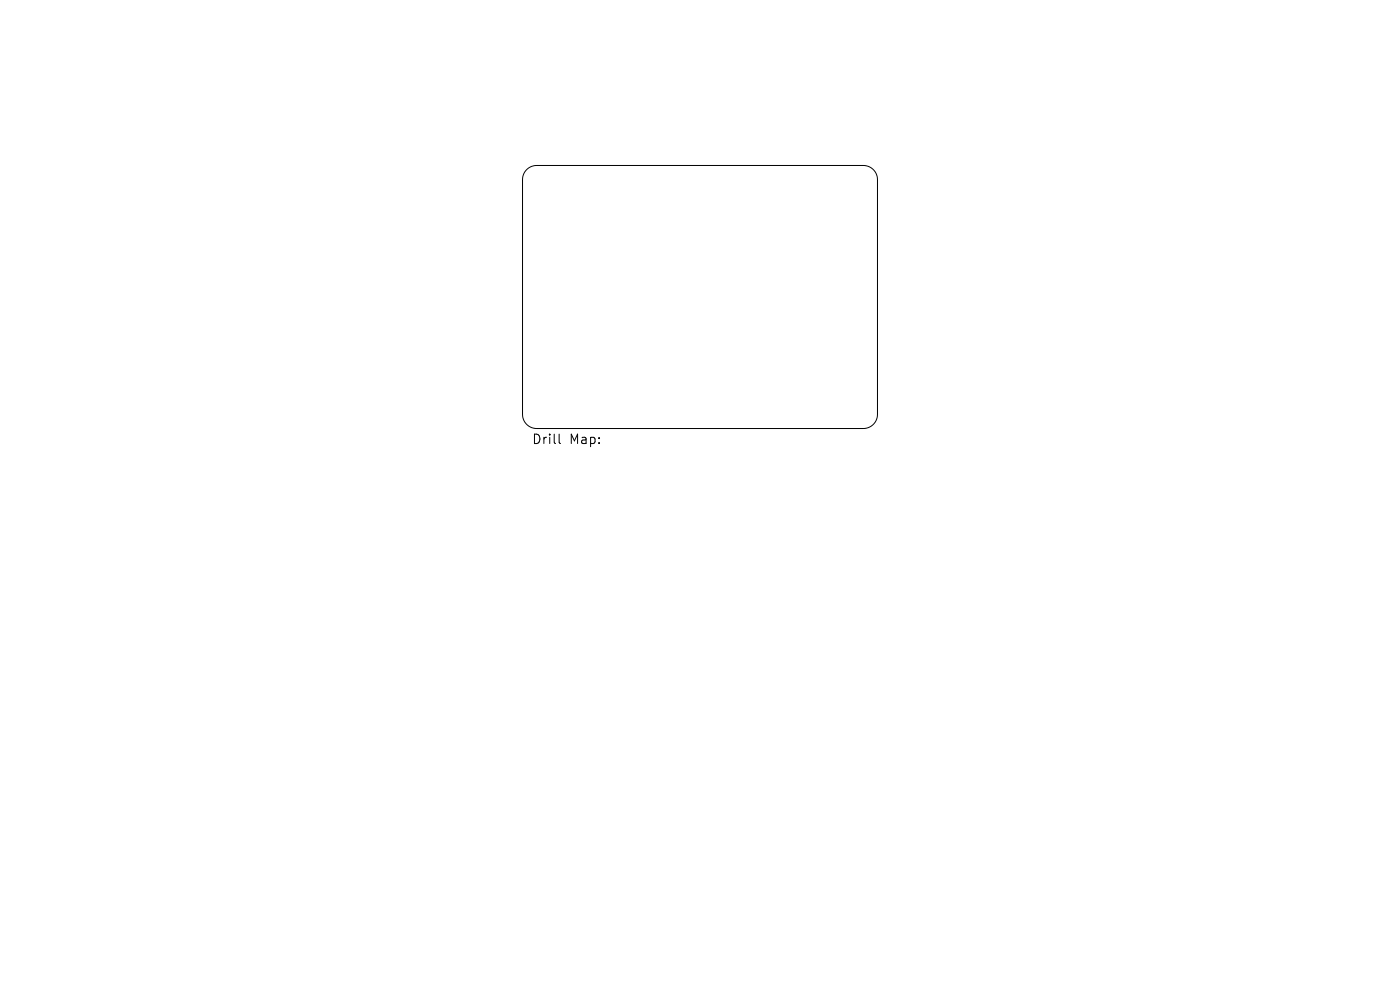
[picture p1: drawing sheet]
<svg xmlns="http://www.w3.org/2000/svg" width="297mm" height="210mm" viewBox="0 0 297 210" stroke-linecap="round" stroke-linejoin="round" font-family="sans-serif">
<defs><g id="words">
<g font-size="2.8">
<text x="112.8" y="94.5">Drill</text>
<text x="120.8" y="94.5">Map:</text>
</g>
</g></defs>
<path d="M111.7 36a3 3 0 0 1 2.2-.9h69.3a3 3 0 0 1 3 3v49.8a3 3 0 0 1-3 3h-69.3a3 3 0 0 1-3-3v-49.8a3 3 0 0 1 .8-2.1zM118.6 92.1v1.7l.3 .3" fill="none" stroke="#000" stroke-width=".21"/>
<use href="#words"/>
</svg>
